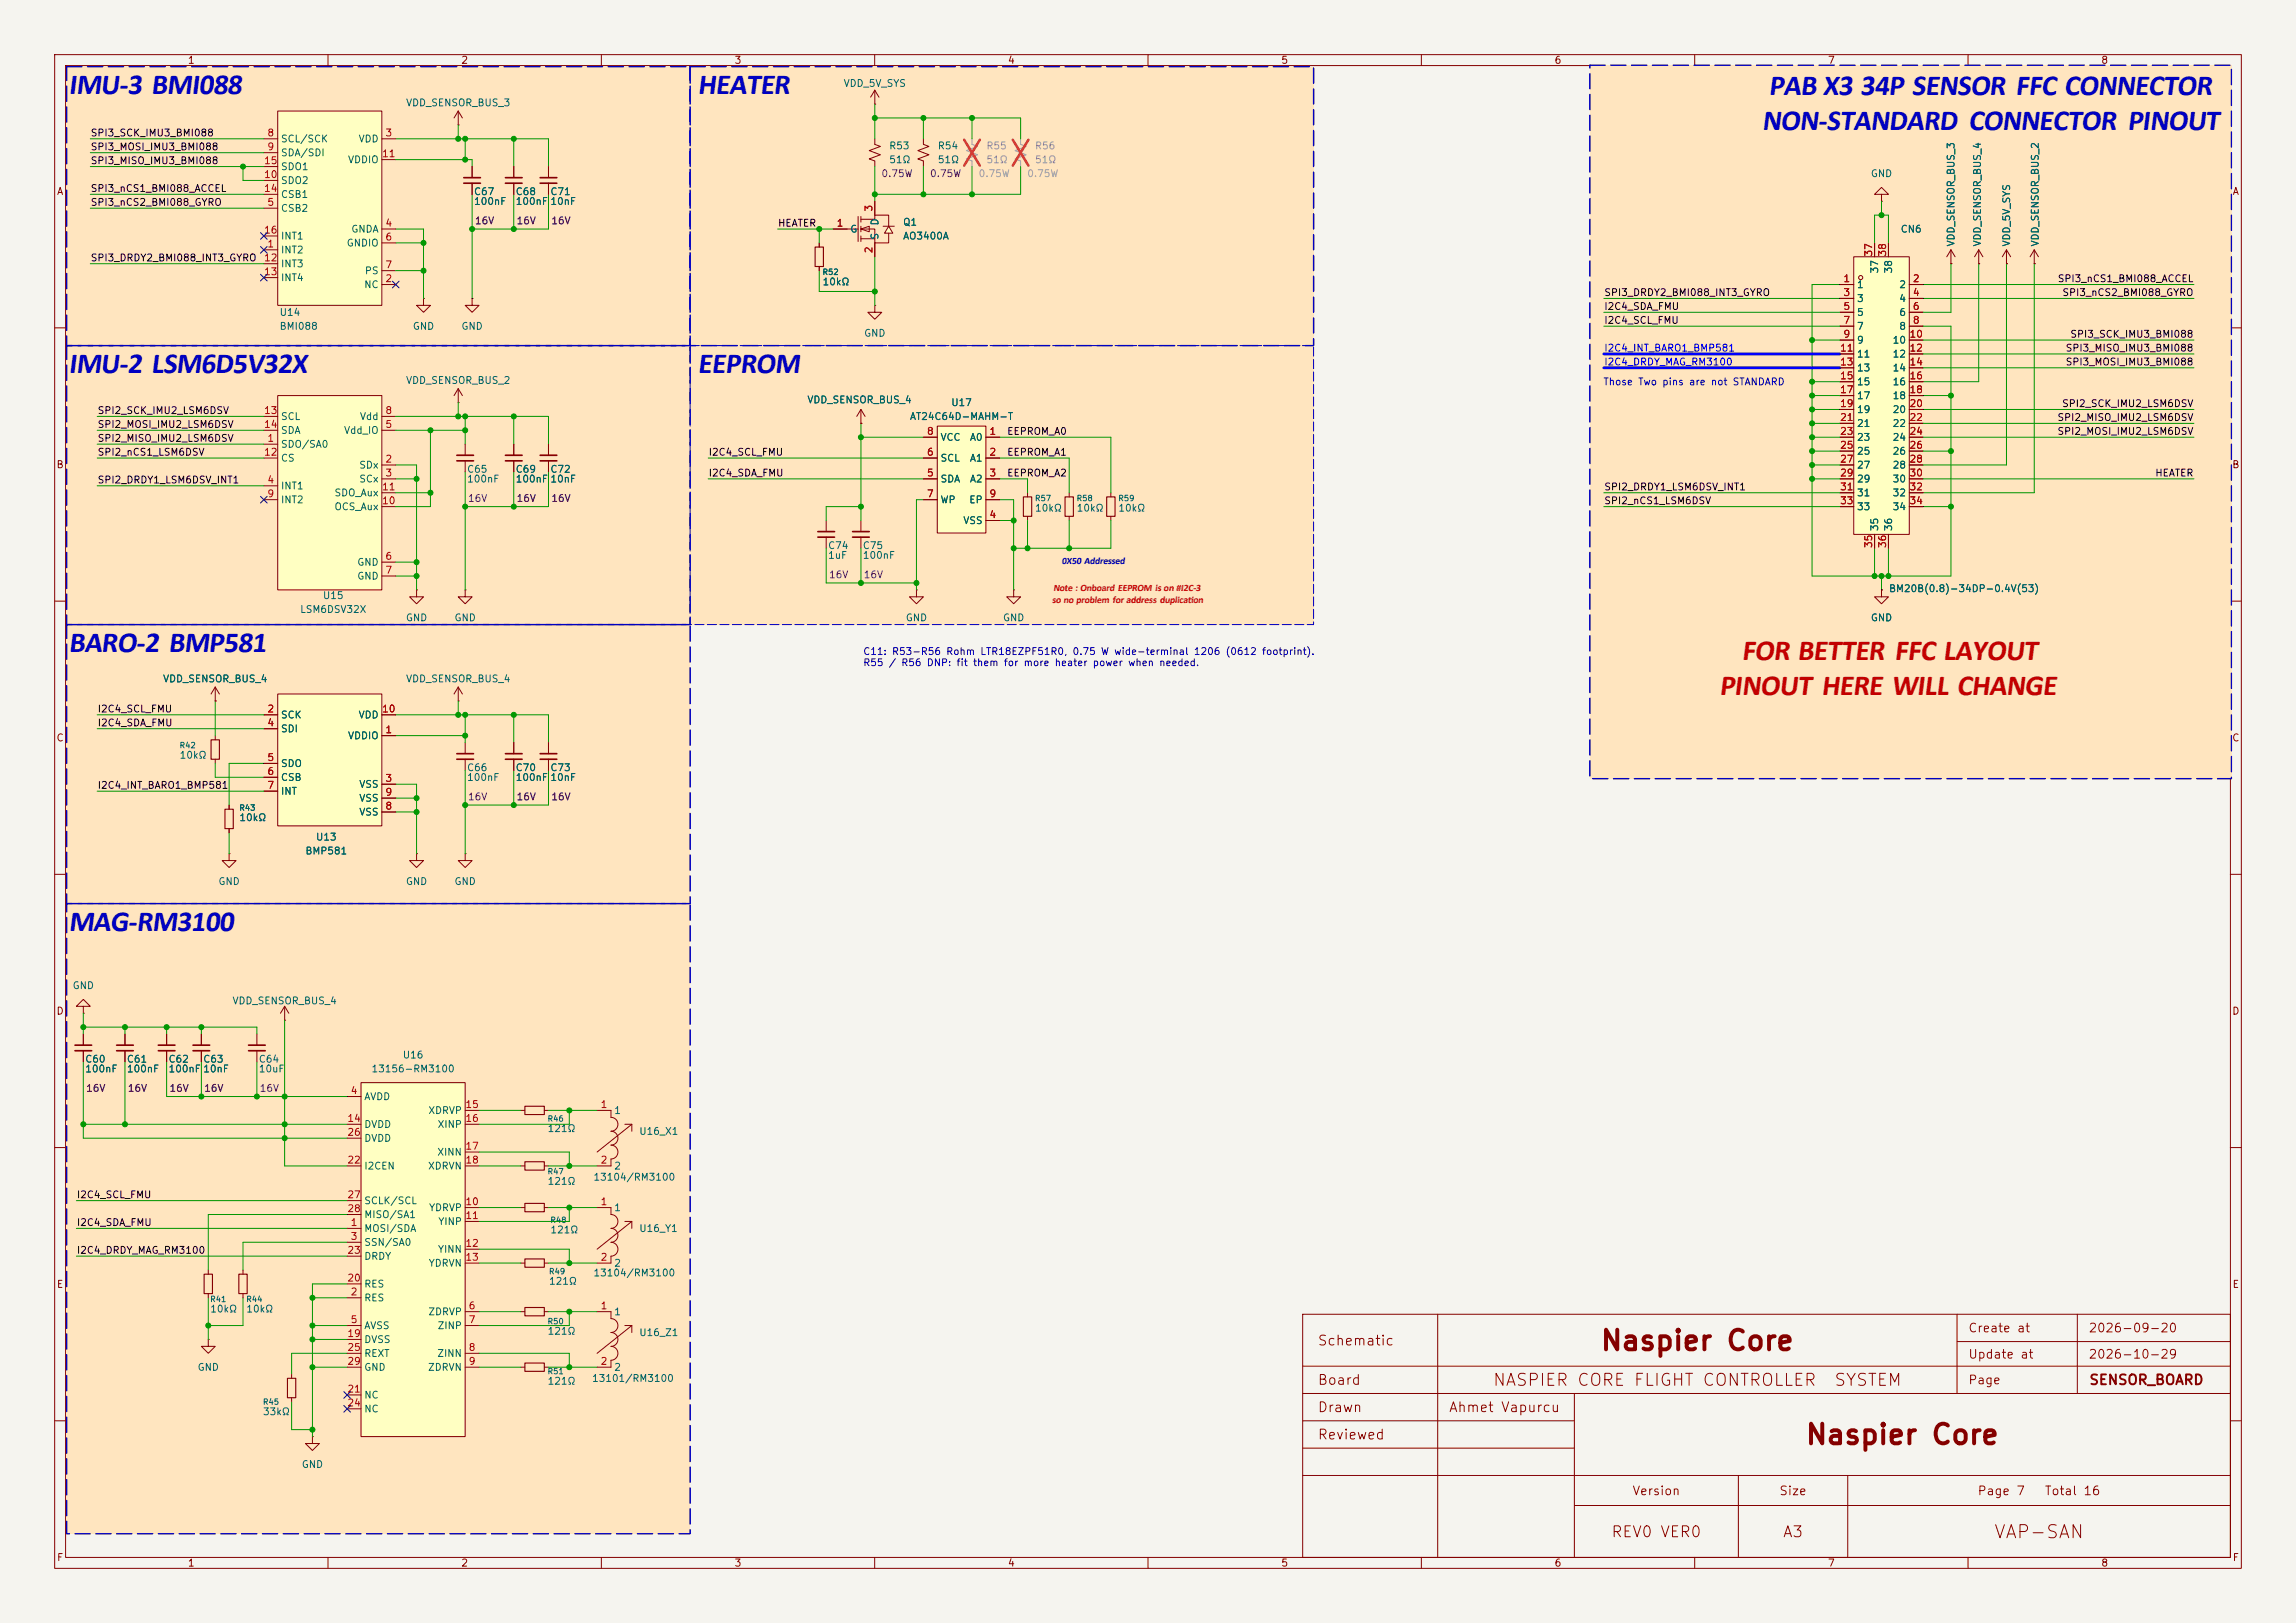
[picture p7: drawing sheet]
<svg xmlns="http://www.w3.org/2000/svg" width="420mm" height="297mm" viewBox="0 0 420 297" stroke-linecap="round" stroke-linejoin="round" font-family="sans-serif">
<defs><g id="words">
<g font-size="5.3" fill="#0000c2">
<text x="12.6" y="17.3">IMU-3 BMI088</text>
<text x="127.7" y="17.3">HEATER</text>
<text x="323.5" y="17.4">PAB X3 34P SENSOR FFC CONNECTOR</text>
<text x="322.3" y="23.8">NON-STANDARD CONNECTOR PINOUT</text>
<text x="12.6" y="68.3">IMU-2 LSM6D5V32X</text>
<text x="127.7" y="68.3">EEPROM</text>
<text x="12.6" y="119.4">BARO-2 BMP581</text>
<text x="12.6" y="170.4">MAG-RM3100</text>
</g>
<g font-size="5.3" fill="#c20000">
<text x="318.6" y="120.8">FOR BETTER FFC LAYOUT</text>
<text x="314.5" y="127.2">PINOUT HERE WILL CHANGE</text>
</g>
<g font-size="3.6" fill="#840000">
<text x="292.6" y="248">Naspier Core</text>
<text x="330.1" y="265.2">Naspier Core</text>
</g>
<text font-size="2.4" fill="#840000" x="364.6" y="282.1">VAP-SAN</text>
<g font-size="2.2" fill="#840000">
<text x="272.9" y="254.2">NASPIER CORE FLIGHT CONTROLLER</text>
<text x="335.4" y="254.2">SYSTEM</text>
</g>
<g font-size="2" fill="#840000">
<text x="294.6" y="281.8">REV0 VER0</text>
<text x="326" y="281.8">A3</text>
</g>
<text font-size="1.8" fill="#0000c2" x="194.2" y="103.1">0X50 Addressed</text>
<g font-size="1.8" fill="#f00">
<text x="192.5" y="110.3">so no problem for address duplicat</text>
<text x="192.7" y="108.2">Note : Onboard EEPROM is on #I2C-3</text>
<text x="217.3" y="110.3">ion</text>
</g>
<g font-size="1.8" fill="#840000">
<text x="240.9" y="246.7">Schematic</text>
<text x="240.9" y="253.9">Board</text>
<text x="382" y="253.9">SENSOR_BOARD</text>
<text x="240.9" y="258.9">Drawn</text>
<text x="240.9" y="263.9">Reviewed</text>
<text x="264.9" y="258.9">Ahmet Vapurcu</text>
</g>
<g font-size="1.6" fill="#840000">
<text x="359.9" y="244.2">Create at</text>
<text x="381.9" y="244.2">2026-09-20</text>
<text x="359.9" y="249">Update at</text>
<text x="381.9" y="249">2026-10-29</text>
<text x="359.9" y="253.7">Page</text>
<text x="298.5" y="274">Version</text>
<text x="325.4" y="274">Size</text>
<text x="361.6" y="274">Page 7</text>
<text x="373.9" y="274">Total 16</text>
</g>
<g font-size="1.3" fill="#840000">
<text x="34.3" y="12">1</text>
<text x="84.3" y="12">2</text>
<text x="134.3" y="12">3</text>
<text x="184.3" y="12">4</text>
<text x="234.3" y="12">5</text>
<text x="284.3" y="12">6</text>
<text x="334.3" y="12">7</text>
<text x="384.3" y="12">8</text>
<text x="10.3" y="36">A</text>
<text x="408.3" y="36">A</text>
<text x="10.2" y="86">B</text>
<text x="408.2" y="86">B</text>
<text x="10.2" y="136">C</text>
<text x="408.2" y="136">C</text>
<text x="10.2" y="186">D</text>
<text x="408.2" y="186">D</text>
<text x="10.3" y="236">E</text>
<text x="408.3" y="236">E</text>
<text x="10.3" y="286">F</text>
<text x="34.3" y="287">1</text>
<text x="84.3" y="287">2</text>
<text x="134.3" y="287">3</text>
<text x="184.3" y="287">4</text>
<text x="234.3" y="287">5</text>
<text x="284.3" y="287">6</text>
<text x="334.3" y="287">7</text>
<text x="384.3" y="287">8</text>
<text x="408.3" y="286">F</text>
</g>
<g font-size="1.3" fill="#006464">
<text x="154.2" y="16.2">VDD_5V_SYS</text>
<text x="74.2" y="19.8">VDD_SENSOR_BUS_3</text>
<text x="51.3" y="26.4">SCL/SCK</text>
<text x="51.3" y="28.9">SDA/SDI</text>
<text x="65.5" y="26.4">VDD</text>
<text x="162.5" y="27.6">R53</text>
<text x="171.4" y="27.6">R54</text>
<text x="51.3" y="34">SDO2</text>
<text x="51.3" y="31.4">SDO1</text>
<text x="63.6" y="30.2">VDDIO</text>
<text x="162.5" y="30.2">51Ω</text>
<text x="171.4" y="30.2">51Ω</text>
<text x="342.1" y="32.7">GND</text>
<text x="51.3" y="39.1">CSB2</text>
<text x="51.3" y="36.5">CSB1</text>
<text x="86.6" y="36">C67</text>
<text x="86.6" y="37.8">100nF</text>
<text x="94.2" y="36">C68</text>
<text x="94.2" y="37.8">100nF</text>
<text x="100.6" y="36">C71</text>
<text x="100.6" y="37.8">10nF</text>
<text x="161" y="41.4" transform="rotate(-90 161 41.4)">D</text>
<text x="165.1" y="41.6">Q1</text>
<text x="51.3" y="46.7">INT2</text>
<text x="51.3" y="44.1">INT1</text>
<text x="63.3" y="45.4">GNDIO</text>
<text x="64.2" y="42.9">GNDA</text>
<text x="155.4" y="42.9">G</text>
<text x="161" y="44" transform="rotate(-90 161 44)">S</text>
<text x="165.1" y="44.1">AO3400A</text>
<text x="347.6" y="42.9">CN6</text>
<text x="357.8" y="45.2" transform="rotate(-90 357.8 45.2)">VDD_SENSOR_BUS_3</text>
<text x="362.7" y="45.2" transform="rotate(-90 362.7 45.2)">VDD_SENSOR_BUS_4</text>
<text x="368" y="45.2" transform="rotate(-90 368 45.2)">VDD_5V_SYS</text>
<text x="373.2" y="45.2" transform="rotate(-90 373.2 45.2)">VDD_SENSOR_BUS_2</text>
<text x="51.3" y="49.2">INT3</text>
<text x="51.3" y="51.8">INT4</text>
<text x="66.5" y="53">NC</text>
<text x="66.6" y="50.5">PS</text>
<text x="150.4" y="52.5">10kΩ</text>
<text x="339.6" y="53">1</text>
<text x="343.9" y="50.1" transform="rotate(-90 343.9 50.1)">37</text>
<text x="346.4" y="50.1" transform="rotate(-90 346.4 50.1)">38</text>
<text x="347.3" y="53">2</text>
<text x="51" y="58.1">U14</text>
<text x="339.6" y="55.6">3</text>
<text x="339.6" y="58.1">5</text>
<text x="347.3" y="55.6">4</text>
<text x="347.3" y="58.1">6</text>
<text x="51" y="60.7">BMI088</text>
<text x="75.4" y="60.7">GND</text>
<text x="84.3" y="60.7">GND</text>
<text x="158" y="61.9">GND</text>
<text x="339.6" y="60.7">7</text>
<text x="339.6" y="63.2">9</text>
<text x="339.6" y="65.7">11</text>
<text x="346.1" y="63.2">10</text>
<text x="346.1" y="65.7">12</text>
<text x="347.3" y="60.7">8</text>
<text x="74.2" y="70.6">VDD_SENSOR_BUS_2</text>
<text x="339.6" y="68.3">13</text>
<text x="339.6" y="70.8">15</text>
<text x="346.1" y="68.3">14</text>
<text x="346.1" y="70.8">16</text>
<text x="51.3" y="77.2">SCL</text>
<text x="65.7" y="77.2">Vdd</text>
<text x="147.6" y="74.1">VDD_SENSOR_BUS_4</text>
<text x="166.3" y="77.2">AT24C64D-MAHM-T</text>
<text x="173.9" y="74.6">U17</text>
<text x="339.6" y="73.4">17</text>
<text x="339.6" y="75.9">19</text>
<text x="346.1" y="73.4">18</text>
<text x="346.1" y="75.9">20</text>
<text x="51.3" y="82.2">SDO/SA0</text>
<text x="51.3" y="79.7">SDA</text>
<text x="62.8" y="79.7">Vdd_IO</text>
<text x="171.9" y="81">VCC</text>
<text x="177.3" y="81">A0</text>
<text x="339.6" y="78.4">21</text>
<text x="339.6" y="81">23</text>
<text x="339.6" y="83.5">25</text>
<text x="346.1" y="78.4">22</text>
<text x="346.1" y="81">24</text>
<text x="346.1" y="83.5">26</text>
<text x="51.3" y="89.9">INT1</text>
<text x="51.3" y="84.8">CS</text>
<text x="65.6" y="86.1">SDx</text>
<text x="65.6" y="88.6">SCx</text>
<text x="85.3" y="86.8">C65</text>
<text x="85.3" y="88.6">100nF</text>
<text x="94.2" y="86.8">C69</text>
<text x="94.2" y="88.6">100nF</text>
<text x="100.6" y="86.8">C72</text>
<text x="100.6" y="88.6">10nF</text>
<text x="171.9" y="88.6">SDA</text>
<text x="171.9" y="84.8">SCL</text>
<text x="177.3" y="84.8">A1</text>
<text x="177.3" y="88.6">A2</text>
<text x="339.6" y="86.1">27</text>
<text x="339.6" y="88.6">29</text>
<text x="346.1" y="86.1">28</text>
<text x="346.1" y="88.6">30</text>
<text x="51.3" y="92.4">INT2</text>
<text x="61.1" y="93.7">OCS_Aux</text>
<text x="61.1" y="91.1">SDO_Aux</text>
<text x="171.9" y="92.4">WP</text>
<text x="177.2" y="92.4">EP</text>
<text x="189.2" y="93.9">10kΩ</text>
<text x="196.8" y="93.9">10kΩ</text>
<text x="204.5" y="93.9">10kΩ</text>
<text x="339.6" y="91.1">31</text>
<text x="339.6" y="93.7">33</text>
<text x="346.1" y="91.1">32</text>
<text x="346.1" y="93.7">34</text>
<text x="151.4" y="100.8">C74</text>
<text x="157.7" y="100.8">C75</text>
<text x="176.1" y="96.2">VSS</text>
<text x="343.9" y="97.3" transform="rotate(-90 343.9 97.3)">35</text>
<text x="346.4" y="97.3" transform="rotate(-90 346.4 97.3)">36</text>
<text x="65.2" y="103.8">GND</text>
<text x="65.2" y="106.4">GND</text>
<text x="151.4" y="102.6">1uF</text>
<text x="157.7" y="102.6">100nF</text>
<text x="54.8" y="112.5">LSM6DSV32X</text>
<text x="59" y="109.9">U15</text>
<text x="74.1" y="114">GND</text>
<text x="83" y="114">GND</text>
<text x="165.6" y="114">GND</text>
<text x="183.4" y="114">GND</text>
<text x="342.1" y="114">GND</text>
<text x="345.4" y="108.7">BM20B(0.8)-34DP-0.4V(53)</text>
<text x="29.7" y="125.2">VDD_SENSOR_BUS_4</text>
<text x="74.2" y="125.2">VDD_SENSOR_BUS_4</text>
<text x="51.3" y="131.8">SCK</text>
<text x="65.5" y="131.8">VDD</text>
<text x="51.3" y="134.3">SDI</text>
<text x="63.6" y="135.6">VDDIO</text>
<text x="32.8" y="139.1">10kΩ</text>
<text x="51.3" y="140.7">SDO</text>
<text x="51.3" y="143.2">CSB</text>
<text x="85.3" y="141.4">C66</text>
<text x="85.3" y="143.2">100nF</text>
<text x="94.2" y="141.4">C70</text>
<text x="94.2" y="143.2">100nF</text>
<text x="100.6" y="141.4">C73</text>
<text x="100.6" y="143.2">10nF</text>
<text x="51.3" y="145.7">INT</text>
<text x="65.6" y="144.5">VSS</text>
<text x="65.6" y="149.6">VSS</text>
<text x="65.6" y="147">VSS</text>
<text x="43.7" y="150.6">10kΩ</text>
<text x="57.7" y="154.1">U13</text>
<text x="55.8" y="156.7">BMP581</text>
<text x="39.8" y="162.3">GND</text>
<text x="74.1" y="162.3">GND</text>
<text x="83" y="162.3">GND</text>
<text x="13.2" y="181.3">GND</text>
<text x="42.4" y="184.1">VDD_SENSOR_BUS_4</text>
<text x="15.5" y="194.8">C60</text>
<text x="15.5" y="196.6">100nF</text>
<text x="23.1" y="194.8">C61</text>
<text x="23.1" y="196.6">100nF</text>
<text x="30.7" y="194.8">C62</text>
<text x="30.7" y="196.6">100nF</text>
<text x="37.1" y="194.8">C63</text>
<text x="37.1" y="196.6">10nF</text>
<text x="47.2" y="194.8">C64</text>
<text x="47.2" y="196.6">10uF</text>
<text x="67.8" y="196.5">13156-RM3100</text>
<text x="73.6" y="194">U16</text>
<text x="66.5" y="201.6">AVDD</text>
<text x="66.5" y="206.7">DVDD</text>
<text x="66.5" y="209.2">DVDD</text>
<text x="78.2" y="204.2">XDRVP</text>
<text x="79.9" y="206.7">XINP</text>
<text x="100.1" y="207.5">121Ω</text>
<text x="112.2" y="204.2">1</text>
<text x="116.8" y="208">U16_X1</text>
<text x="66.5" y="214.3">I2CEN</text>
<text x="78.2" y="214.3">XDRVN</text>
<text x="79.9" y="211.8">XINN</text>
<text x="112.2" y="214.3">2</text>
<text x="66.5" y="220.7">SCLK/SCL</text>
<text x="78.4" y="221.9">YDRVP</text>
<text x="100.1" y="217.1">121Ω</text>
<text x="108.4" y="216.4">13104/RM3100</text>
<text x="112.2" y="221.9">1</text>
<text x="66.5" y="225.8">MOSI/SDA</text>
<text x="66.5" y="223.2">MISO/SA1</text>
<text x="80.1" y="224.5">YINP</text>
<text x="100.6" y="226">121Ω</text>
<text x="116.8" y="225.8">U16_Y1</text>
<text x="66.5" y="228.3">SSN/SA0</text>
<text x="66.5" y="230.8">DRDY</text>
<text x="78.3" y="232.1">YDRVN</text>
<text x="80" y="229.6">YINN</text>
<text x="108.4" y="233.9">13104/RM3100</text>
<text x="112.2" y="232.1">2</text>
<text x="66.5" y="238.5">RES</text>
<text x="66.5" y="235.9">RES</text>
<text x="100.3" y="235.4">121Ω</text>
<text x="38.3" y="240.5">10kΩ</text>
<text x="44.9" y="240.5">10kΩ</text>
<text x="66.5" y="243.5">AVSS</text>
<text x="78.2" y="241">ZDRVP</text>
<text x="79.9" y="243.5">ZINP</text>
<text x="100.1" y="244.5">121Ω</text>
<text x="112.2" y="241">1</text>
<text x="116.8" y="244.8">U16_Z1</text>
<text x="36" y="251.2">GND</text>
<text x="66.5" y="246.1">DVSS</text>
<text x="66.5" y="248.6">REXT</text>
<text x="66.5" y="251.2">GND</text>
<text x="78.2" y="251.2">ZDRVN</text>
<text x="79.9" y="248.6">ZINN</text>
<text x="112.2" y="251.2">2</text>
<text x="66.5" y="256.2">NC</text>
<text x="100.1" y="253.7">121Ω</text>
<text x="108.2" y="253.2">13101/RM3100</text>
<text x="48" y="259.3">33kΩ</text>
<text x="66.5" y="258.8">NC</text>
<text x="55.1" y="268.9">GND</text>
</g>
<g font-size="1.3" fill="#0f0f0f">
<text x="16.5" y="25.3">SPI3_SCK_IMU3_BMI088</text>
<text x="16.5" y="27.8">SPI3_MOSI_IMU3_BMI088</text>
<text x="16.5" y="35.4">SPI3_nCS1_BMI088_ACCEL</text>
<text x="16.5" y="30.4">SPI3_MISO_IMU3_BMI088</text>
<text x="16.5" y="38">SPI3_nCS2_BMI088_GYRO</text>
<text x="142.2" y="41.8">HEATER</text>
<text x="16.5" y="48.1">SPI3_DRDY2_BMI088_INT3_GYRO</text>
<text x="376.3" y="51.9">SPI3_nCS1_BMI088_ACCEL</text>
<text x="293.3" y="59.6">I2C4_SCL_FMU</text>
<text x="293.3" y="57">I2C4_SDA_FMU</text>
<text x="293.3" y="54.5">SPI3_DRDY2_BMI088_INT3_GYRO</text>
<text x="377.1" y="54.5">SPI3_nCS2_BMI088_GYRO</text>
<text x="377.7" y="64.6">SPI3_MISO_IMU3_BMI088</text>
<text x="378.6" y="62.1">SPI3_SCK_IMU3_BMI088</text>
<text x="377.7" y="67.2">SPI3_MOSI_IMU3_BMI088</text>
<text x="17.8" y="76.1">SPI2_SCK_IMU2_LSM6DSV</text>
<text x="376.2" y="77.3">SPI2_MISO_IMU2_LSM6DSV</text>
<text x="377.1" y="74.8">SPI2_SCK_IMU2_LSM6DSV</text>
<text x="17.8" y="83.7">SPI2_nCS1_LSM6DSV</text>
<text x="17.8" y="81.2">SPI2_MISO_IMU2_LSM6DSV</text>
<text x="17.8" y="78.6">SPI2_MOSI_IMU2_LSM6DSV</text>
<text x="129.5" y="83.7">I2C4_SCL_FMU</text>
<text x="184.1" y="83.7">EEPROM_A1</text>
<text x="184.1" y="79.9">EEPROM_A0</text>
<text x="376.2" y="79.9">SPI2_MOSI_IMU2_LSM6DSV</text>
<text x="17.8" y="88.8">SPI2_DRDY1_LSM6DSV_INT1</text>
<text x="129.5" y="87.5">I2C4_SDA_FMU</text>
<text x="184.1" y="87.5">EEPROM_A2</text>
<text x="394.1" y="87.5">HEATER</text>
<text x="293.3" y="90">SPI2_DRDY1_LSM6DSV_INT1</text>
<text x="293.3" y="92.6">SPI2_nCS1_LSM6DSV</text>
<text x="17.8" y="130.7">I2C4_SCL_FMU</text>
<text x="17.8" y="133.2">I2C4_SDA_FMU</text>
<text x="17.8" y="144.7">I2C4_INT_BARO1_BMP581</text>
<text x="13.9" y="219.6">I2C4_SCL_FMU</text>
<text x="13.9" y="224.7">I2C4_SDA_FMU</text>
<text x="13.9" y="229.7">I2C4_DRDY_MAG_RM3100</text>
</g>
<g font-size="1.3" fill="#a90000">
<text x="48.8" y="25.3">8</text>
<text x="48.8" y="27.8">9</text>
<text x="69.8" y="29.1">11</text>
<text x="70.4" y="25.3">3</text>
<text x="48.2" y="32.9">10</text>
<text x="48.2" y="35.4">14</text>
<text x="48.2" y="30.3">15</text>
<text x="48.8" y="38">5</text>
<text x="70.4" y="41.8">4</text>
<text x="152.9" y="41.8">1</text>
<text x="159.9" y="38.8" transform="rotate(-90 159.9 38.8)">3</text>
<text x="48.2" y="43">16</text>
<text x="48.8" y="45.6">1</text>
<text x="70.4" y="44.3">6</text>
<text x="159.9" y="46.5" transform="rotate(-90 159.9 46.5)">2</text>
<text x="342.8" y="47.1" transform="rotate(-90 342.8 47.1)">37</text>
<text x="345.3" y="47.1" transform="rotate(-90 345.3 47.1)">38</text>
<text x="48.2" y="48.1">12</text>
<text x="48.2" y="50.7">13</text>
<text x="70.4" y="51.9">2</text>
<text x="70.4" y="49.4">7</text>
<text x="337.1" y="51.9">1</text>
<text x="349.8" y="51.9">2</text>
<text x="337.1" y="54.5">3</text>
<text x="337.1" y="57">5</text>
<text x="337.1" y="59.6">7</text>
<text x="349.8" y="54.5">4</text>
<text x="349.8" y="57">6</text>
<text x="349.8" y="59.6">8</text>
<text x="336.5" y="64.6">11</text>
<text x="337.1" y="62.1">9</text>
<text x="349.2" y="62.1">10</text>
<text x="349.2" y="64.6">12</text>
<text x="336.5" y="67.2">13</text>
<text x="336.5" y="69.7">15</text>
<text x="349.2" y="67.2">14</text>
<text x="349.2" y="69.7">16</text>
<text x="48.2" y="76.1">13</text>
<text x="70.4" y="76.1">8</text>
<text x="336.5" y="72.3">17</text>
<text x="336.5" y="74.8">19</text>
<text x="336.5" y="77.3">21</text>
<text x="349.2" y="72.3">18</text>
<text x="349.2" y="74.8">20</text>
<text x="349.2" y="77.3">22</text>
<text x="48.2" y="83.7">12</text>
<text x="48.2" y="78.6">14</text>
<text x="48.8" y="81.1">1</text>
<text x="70.4" y="78.6">5</text>
<text x="169.4" y="83.7">6</text>
<text x="169.4" y="79.9">8</text>
<text x="180.9" y="79.9">1</text>
<text x="180.9" y="83.7">2</text>
<text x="336.5" y="79.9">23</text>
<text x="336.5" y="82.4">25</text>
<text x="349.2" y="79.9">24</text>
<text x="349.2" y="82.4">26</text>
<text x="48.8" y="88.8">4</text>
<text x="70.4" y="85">2</text>
<text x="70.4" y="87.5">3</text>
<text x="169.4" y="87.5">5</text>
<text x="180.9" y="87.5">3</text>
<text x="336.5" y="85">27</text>
<text x="336.5" y="87.5">29</text>
<text x="349.2" y="85">28</text>
<text x="349.2" y="87.5">30</text>
<text x="48.8" y="91.3">9</text>
<text x="69.8" y="92.6">10</text>
<text x="69.8" y="90">11</text>
<text x="169.4" y="91.3">7</text>
<text x="180.9" y="95.1">4</text>
<text x="180.9" y="91.3">9</text>
<text x="336.5" y="90">31</text>
<text x="336.5" y="92.6">33</text>
<text x="349.2" y="90">32</text>
<text x="349.2" y="92.6">34</text>
<text x="342.8" y="100.4" transform="rotate(-90 342.8 100.4)">35</text>
<text x="345.3" y="100.4" transform="rotate(-90 345.3 100.4)">36</text>
<text x="70.4" y="102.7">6</text>
<text x="70.4" y="105.3">7</text>
<text x="48.8" y="130.7">2</text>
<text x="69.8" y="130.7">10</text>
<text x="48.8" y="133.2">4</text>
<text x="70.4" y="134.5">1</text>
<text x="48.8" y="139.6">5</text>
<text x="48.8" y="142.1">6</text>
<text x="70.4" y="143.4">3</text>
<text x="48.8" y="144.6">7</text>
<text x="70.4" y="148.5">8</text>
<text x="70.4" y="145.9">9</text>
<text x="64" y="200.5">4</text>
<text x="85" y="203.1">15</text>
<text x="109.8" y="203.1">1</text>
<text x="63.4" y="205.6">14</text>
<text x="63.4" y="208.1">26</text>
<text x="85" y="205.6">16</text>
<text x="63.4" y="213.2">22</text>
<text x="85" y="210.7">17</text>
<text x="85" y="213.2">18</text>
<text x="109.8" y="213.2">2</text>
<text x="63.4" y="219.6">27</text>
<text x="85" y="220.8">10</text>
<text x="109.8" y="220.8">1</text>
<text x="63.4" y="222.1">28</text>
<text x="64" y="224.7">1</text>
<text x="64" y="227.2">3</text>
<text x="85" y="223.4">11</text>
<text x="63.4" y="229.7">23</text>
<text x="85" y="228.5">12</text>
<text x="85" y="231">13</text>
<text x="109.8" y="231">2</text>
<text x="63.4" y="234.8">20</text>
<text x="64" y="237.4">2</text>
<text x="85.6" y="239.9">6</text>
<text x="109.8" y="239.9">1</text>
<text x="63.4" y="245">19</text>
<text x="64" y="242.4">5</text>
<text x="85.6" y="242.4">7</text>
<text x="63.4" y="247.5">25</text>
<text x="63.4" y="250.1">29</text>
<text x="85.6" y="247.5">8</text>
<text x="85.6" y="250.1">9</text>
<text x="109.8" y="250.1">2</text>
<text x="63.4" y="255.1">21</text>
<text x="63.4" y="257.7">24</text>
</g>
<g font-size="1.3" fill="#939391">
<text x="180.3" y="27.6">R55</text>
<text x="189.2" y="27.6">R56</text>
<text x="180.3" y="30.2">51Ω</text>
<text x="189.2" y="30.2">51Ω</text>
</g>
<g font-size="1.3" fill="#840084">
<text x="161.1" y="32.7">0.75W</text>
<text x="170" y="32.7">0.75W</text>
<text x="86.8" y="41.3">16V</text>
<text x="94.4" y="41.3">16V</text>
<text x="100.7" y="41.3">16V</text>
<text x="85.5" y="92.1">16V</text>
<text x="94.4" y="92.1">16V</text>
<text x="100.7" y="92.1">16V</text>
<text x="151.5" y="106.1">16V</text>
<text x="157.9" y="106.1">16V</text>
<text x="85.5" y="146.8">16V</text>
<text x="94.4" y="146.8">16V</text>
<text x="100.7" y="146.8">16V</text>
<text x="15.6" y="200.1">16V</text>
<text x="23.3" y="200.1">16V</text>
<text x="30.9" y="200.1">16V</text>
<text x="37.2" y="200.1">16V</text>
<text x="47.4" y="200.1">16V</text>
</g>
<g font-size="1.3" fill="#9c9b98">
<text x="178.9" y="32.7">0.75W</text>
<text x="187.8" y="32.7">0.75W</text>
</g>
<g font-size="1.3" fill="#00f">
<text x="293.3" y="64.6">I2C4_INT_BARO1_BMP581</text>
<text x="293.3" y="67.2">I2C4_DRDY_MAG_RM3100</text>
</g>
<g font-size="1.3" fill="#0000c2">
<text x="293.2" y="70.8">Those Two pins are not STANDARD</text>
<text x="157.8" y="120.2">C11: R53-R56 Rohm LTR18EZPF51R0, 0.75 W wide-terminal 1206 (0612 footprint).</text>
<text x="157.8" y="122.2">R55 / R56 DNP: fit them for more heater power when needed.</text>
</g>
<g font-size="1" fill="#006464">
<text x="150.4" y="50.6">R52</text>
<text x="189.2" y="92">R57</text>
<text x="196.8" y="92">R58</text>
<text x="204.5" y="92">R59</text>
<text x="32.8" y="137.2">R42</text>
<text x="43.7" y="148.6">R43</text>
<text x="100.1" y="205.5">R46</text>
<text x="100.1" y="215.1">R47</text>
<text x="100.6" y="224">R48</text>
<text x="100.3" y="233.4">R49</text>
<text x="38.3" y="238.5">R41</text>
<text x="44.9" y="238.5">R44</text>
<text x="100.1" y="242.6">R50</text>
<text x="100.1" y="251.7">R51</text>
<text x="48" y="257.3">R45</text>
</g>
</g></defs>
<path d="M0 0h420v297h-420z" fill="#f5f4ef" stroke="#f5f4ef" stroke-width=".18"/>
<g fill="none" stroke="#840000" stroke-width=".18">
<path d="M10 10h400v277h-400zM12 12h396v273h-396zM60 10v2M110 10v2M160 10v2M210 10v2M260 10v2M310 10v2M360 10v2M10 60h2M408 60h2M10 110h2"/>
<path d="M408 110h2M10 160h2M408 160h2M10 210h2M408 210h2M238.3 240.5h169.7v44.5h-169.7zM238.3 250h169.7M238.3 255h169.7M263 240.5v44.5M288 255v30M358 245.5h50M358 240.5v14.5"/>
<path d="M380 240.5v14.5M10 260h2M238.3 260h49.7M238.3 265h49.7M238.3 270h169.7M288 275.5h120M318 270v15M338 270v15M408 260h2M60 285v2M110 285v2M160 285v2"/>
<path d="M210 285v2M260 285v2M310 285v2M360 285v2"/>
</g>
<g fill="#ffe5bf">
<path d="M12.2 165.4h114v115.3h-114z"/>
<path d="M126.2 12.2h114.1v51h-114.1z"/>
<path d="M12.2 114.3h114v51.1h-114z"/>
<path d="M290.8 11.9h117.4v130.6h-117.4z"/>
<path d="M12.2 12.2h114v51h-114z"/>
<path d="M126.2 63.2h114.1v51.1h-114.1z"/>
<path d="M12.2 63.2h114v51.1h-114z"/>
</g>
<g fill="none" stroke="#840000" stroke-width=".18">
<path d="M168.9 25.4v1l1 .4-2 .8 2 .7-2 .8 1 .4v1M356.9 48.3h.1M356.9 45.7l-.8 1.3M356.9 45.7l.7 1.3M356.9 45.7v2.6M367 48.3h.1M367 45.7l-.7 1.3M367 45.7l.8 1.3M367 45.7v2.6M83.8 128.3h.1M83.8 125.7l-.7 1.3M83.8 125.7l.8 1.3"/>
<path d="M83.8 125.7v2.6M85.1 135.9v2M85.1 138.9v2.1M76.2 156.2v1.3h1.3l-1.3 1.3-1.3-1.3h1.3M76.2 156.2h.1M85.1 156.2v1.3h1.3l-1.3 1.3-1.3-1.3h1.3M85.1 156.2h.1M38.1 232.4v.8M38.1 236.7v.8M109.2 221h2.6v1.2a1.27 1.27 0 0 1 1.2 1.3 1.27 1.27 0 0 1-1.2 1.3 1.27 1.27 0 0 1 1.2 1.3 1.27 1.27 0 0 1-1.2 1.2 1.27 1.27 0 0 1 1.2 1.3 1.27 1.27 0 0 1-1.2 1.3v1.2h-2.6M114.3 223.5h1.3M115.6 223.5l-6.4 5.1"/>
<path d="M115.6 223.5v1.3M53.3 251.5v.7M53.3 255.8v.7"/>
</g>
<path d="M37.3 233.2h1.6v3.5h-1.6zM52.6 252.2h1.5v3.6h-1.5z" fill="none" stroke="#840000" stroke-width=".2"/>
<path d="M83.6 138.9h3M83.6 137.9h3" fill="none" stroke="#840000" stroke-width=".3"/>
<path d="M339.1 47h10.1v50.8h-10.1z" fill="#ffffc2"/>
<g fill="none" stroke="#840000" stroke-width=".18">
<path d="M336.5 52.1h2.6M336.5 54.6h2.6M336.5 57.2h2.6M336.5 59.7h2.6M339.1 47h10.1v50.8h-10.1zM342.9 44.5v2.5M345.4 44.5v2.5M349.2 52.1h2.6M349.2 54.6h2.6M349.2 57.2h2.6M349.2 59.7h2.6M336.5 62.2h2.6"/>
<path d="M336.5 64.8h2.6M336.5 67.3h2.6M336.5 69.9h2.6M336.5 72.4h2.6M336.5 74.9h2.6M336.5 77.5h2.6M349.2 62.2h2.6M349.2 64.8h2.6M349.2 67.3h2.6M349.2 69.9h2.6M349.2 72.4h2.6M349.2 74.9h2.6"/>
<path d="M349.2 77.5h2.6M336.5 80h2.6M336.5 82.6h2.6M336.5 85.1h2.6M336.5 87.6h2.6M336.5 90.2h2.6M336.5 92.7h2.6M342.9 97.8v2.5M345.4 97.8v2.5M349.2 80h2.6M349.2 82.6h2.6M349.2 85.1h2.6"/>
<path d="M349.2 87.6h2.6M349.2 90.2h2.6M349.2 92.7h2.6M30.5 189.2v2.1M30.5 192.3v2"/>
<circle cx="340.4" cy="50.8" r=".38"/>
</g>
<path d="M29 192.3h3M29 191.3h3" fill="none" stroke="#840000" stroke-width=".3"/>
<path d="M50.8 20.3h19v35.6h-19z" fill="#ffffc2"/>
<g fill="none" stroke="#840000" stroke-width=".18">
<path d="M160 19.1h.1M160 16.5l-.7 1.3M160 16.5l.8 1.3M160 16.5v2.6M48.3 25.4h2.5M48.3 38.1h2.5M48.3 27.9h2.5M48.3 33h2.5M48.3 35.6h2.5M48.3 30.5h2.5M50.8 20.3h19v35.6h-19zM69.8 25.4h2.6"/>
<path d="M69.8 29.2h2.6M83.8 22.9h.1M83.8 20.3l-.7 1.3M83.8 20.3l.8 1.3M83.8 20.3v2.6M100.3 30.5v2M100.3 33.5v2.1M160 25.4v1l1 .4-2 .8 2 .7-2 .8 1 .4v1M48.3 45.7h2.5M48.3 48.3h2.5M48.3 50.8h2.5M48.3 43.2h2.5"/>
<path d="M69.8 52.1h2.6M69.8 41.9h2.6M69.8 44.5h2.6M69.8 49.5h2.6M149.9 44.5v.7M149.9 48.8v.7M157.5 77.5h.1M157.5 74.9l-.8 1.3M157.5 74.9l.7 1.3M157.5 74.9v2.6M188 90.2v.7M188 94.5v.8"/>
<path d="M195.6 90.2v.7M195.6 94.5v.8M203.2 90.2v.7M203.2 94.5v.8M167.6 108v1.2h-1.2l1.2 1.3 1.3-1.3h-1.3M167.6 108h.1M185.4 108v1.2h-1.3l1.3 1.3 1.3-1.3h-1.3M185.4 108h.1M36.8 189.2v2.1M36.8 192.3v2M47 189.2v2.1M47 192.3v2"/>
<path d="M52.1 186.7h.1M52.1 184.2l-.8 1.2M52.1 184.2l.7 1.2M52.1 184.2v2.5M38.1 245.1v1.3h1.3l-1.3 1.2-1.3-1.2h1.3M38.1 245.1h.1"/>
</g>
<path d="M98.8 33.5h3.1M98.8 32.5h3.1M35.3 192.3h3.1M35.3 191.3h3.1M45.5 192.3h3M45.5 191.3h3" fill="none" stroke="#840000" stroke-width=".3"/>
<path d="M149.1 45.2h1.5v3.6h-1.5zM187.2 90.9h1.5v3.6h-1.5zM194.8 90.9h1.5v3.6h-1.5zM202.4 90.9h1.6v3.6h-1.6z" fill="none" stroke="#840000" stroke-width=".2"/>
<path d="M171.4 78h8.9v19.5h-8.9z" fill="#ffffc2"/>
<g fill="none" stroke="#840000" stroke-width=".18">
<path d="M86.4 30.5v2M86.4 33.5v2.1M94 30.5v2M94 33.5v2.1M344.2 35.6h1.2l-1.2-1.3-1.3 1.3h1.3v1.2M344.2 36.8h.1M77.5 54.6v1.3h1.2l-1.2 1.3-1.3-1.3h1.3M77.5 54.6h.1M86.4 54.6v1.3h1.2l-1.2 1.3-1.3-1.3h1.3M86.4 54.6h.1M361.9 48.3h.1M361.9 45.7l-.7 1.3"/>
<path d="M361.9 45.7l.8 1.3M361.9 45.7v2.6M372.1 48.3h.1M372.1 45.7l-.8 1.3M372.1 45.7l.8 1.3M372.1 45.7v2.6M83.8 73.7h.1M83.8 71.1l-.7 1.3M83.8 71.1l.8 1.3M83.8 71.1v2.6M171.4 78h8.9v19.5h-8.9zM85.1 81.3v2"/>
<path d="M85.1 84.3v2.1M151.1 95.3v2M151.1 98.3v2M157.5 95.3v2M157.5 98.3v2M168.9 80h2.5M168.9 83.8h2.5M168.9 87.6h2.5M168.9 91.4h2.5M180.3 80h2.6M180.3 83.8h2.6M180.3 87.6h2.6"/>
<path d="M180.3 95.3h2.6M180.3 91.4h2.6M15.2 184.2h-1.2l1.2-1.3 1.3 1.3h-1.3v1.2M15.2 185.4h.1M95.2 203.2h.8M99.6 203.2h.7M109.2 203.2h2.6v1.3a1.27 1.27 0 0 1 1.2 1.2 1.27 1.27 0 0 1-1.2 1.3 1.27 1.27 0 0 1 1.2 1.3 1.27 1.27 0 0 1-1.2 1.3 1.27 1.27 0 0 1 1.2 1.2 1.27 1.27 0 0 1-1.2 1.3v1.3h-2.6M114.3 205.7h1.3M115.6 205.7l-6.4 5.1M115.6 205.7v1.3M57.1 262.9v1.3h1.3l-1.3 1.2-1.2-1.2h1.2M57.1 262.9h.1"/>
</g>
<path d="M84.8 33.5h3.1M84.8 32.5h3.1M92.5 33.5h3M92.5 32.5h3M83.6 84.3h3M83.6 83.3h3M149.6 98.3h3.1M149.6 97.3h3.1M156 98.3h3M156 97.3h3" fill="none" stroke="#840000" stroke-width=".3"/>
<path d="M96 202.4h3.6v1.6h-3.6z" fill="none" stroke="#840000" stroke-width=".2"/>
<path d="M177.8 25.4v1l1 .4-2 .8 2 .7-2 .8 1 .4v1M186.7 25.4v1l1 .4-2 .8 2 .7-2 .8 1 .4v1" fill="none" stroke="#9c9b98" stroke-width=".18"/>
<path d="M176.4 25.6l2.8 4.7M179.2 25.6l-2.8 4.7M185.3 25.6l2.8 4.7M188.1 25.6l-2.8 4.7" fill="none" stroke="#e12e31" stroke-width=".46"/>
<g fill="#ffffc2">
<path d="M157.5 41.9l1.5-.5v1z"/>
<path d="M162.6 41.4l.7 1.3h-1.5z"/>
</g>
<g fill="none" stroke="#840000" stroke-width=".18">
<path d="M157 39.6v4.6M157.5 39.6v1M160 36.8v2.6M152.4 41.9h4.6M157.5 40.1h2.5v-.7h2.6v2M157.5 41.9l1.5-.5v1zM157.5 41.9h2.5v2.6h2.6v-1.8M157.5 41.4v1M157.5 43.2v1M157.5 43.7h2.5M160 55.9v1.3h1.3l-1.3 1.2-1.3-1.2h1.3M160 55.9h.1"/>
<path d="M160 44.5v2.5M161.5 41.4h2.1M162.6 41.4l.7 1.3h-1.5z"/>
</g>
<path d="M66 198.1h19.1v64.8h-19.1z" fill="#ffffc2"/>
<g fill="none" stroke="#840000" stroke-width=".18">
<path d="M94 81.3v2M94 84.3v2.1M100.3 81.3v2M100.3 84.3v2.1M76.2 108v1.2h1.3l-1.3 1.3-1.3-1.3h1.3M76.2 108h.1M85.1 108v1.2h1.3l-1.3 1.3-1.3-1.3h1.3M85.1 108h.1M66 198.1h19.1v64.8h-19.1zM63.5 200.7h2.5M63.5 205.7h2.5M63.5 213.4h2.5"/>
<path d="M63.5 208.3h2.5M63.5 219.7h2.5M85.1 205.7h2.5M85.1 203.2h2.5M85.1 210.8h2.5M85.1 213.4h2.5M63.5 224.8h2.5M63.5 237.5h2.5M63.5 227.3h2.5M63.5 234.9h2.5M63.5 229.9h2.5M63.5 222.2h2.5"/>
<path d="M85.1 221h2.5M85.1 223.5h2.5M85.1 228.6h2.5M85.1 231.1h2.5M63.5 242.6h2.5M63.5 247.6h2.5M63.5 250.2h2.5M63.5 245.1h2.5M63.5 255.3h2.5M63.5 257.8h2.5M85.1 242.6h2.5M85.1 240h2.5"/>
<path d="M85.1 247.6h2.5M85.1 250.2h2.5"/>
</g>
<path d="M92.5 84.3h3M92.5 83.3h3M98.8 84.3h3.1M98.8 83.3h3.1" fill="none" stroke="#840000" stroke-width=".3"/>
<path d="M50.8 72.4h19v35.6h-19z" fill="#ffffc2"/>
<g fill="none" stroke="#840000" stroke-width=".18">
<path d="M48.3 78.7h2.5M48.3 76.2h2.5M50.8 72.4h19v35.6h-19zM69.8 78.7h2.6M69.8 76.2h2.6M48.3 81.3h2.5M48.3 88.9h2.5M48.3 91.4h2.5M48.3 83.8h2.5M69.8 92.7h2.6M69.8 90.2h2.6M69.8 85.1h2.6"/>
<path d="M69.8 87.6h2.6M69.8 102.9h2.6M69.8 105.4h2.6M344.2 108v1.2h-1.3l1.3 1.3 1.2-1.3h-1.2M344.2 108h.1M39.4 128.3h.1M39.4 125.7l-.8 1.3M39.4 125.7l.7 1.3M39.4 125.7v2.6M39.4 134.6v.8M39.4 138.9v.8M94 135.9v2"/>
<path d="M94 138.9v2.1M41.9 156.2v1.3h1.3l-1.3 1.3-1.3-1.3h1.3M41.9 156.2h.1M41.9 147.3v.8M41.9 151.6v.8M15.2 189.2v2.1M15.2 192.3v2M22.9 189.2v2.1M22.9 192.3v2M95.2 213.4h.8M99.6 213.4h.7M44.4 232.4v.8"/>
<path d="M44.4 236.7v.8M95.2 221h.8M95.2 231.1h.8M99.6 221h.7M99.6 231.1h.7M95.2 250.2h.8M95.2 240h.8M99.6 250.2h.7M99.6 240h.7M109.2 240h2.6v1.3a1.27 1.27 0 0 1 1.2 1.3 1.27 1.27 0 0 1-1.2 1.2 1.27 1.27 0 0 1 1.2 1.3 1.27 1.27 0 0 1-1.2 1.3 1.27 1.27 0 0 1 1.2 1.2 1.27 1.27 0 0 1-1.2 1.3v1.3h-2.6M114.3 242.6h1.3M115.6 242.6l-6.4 5"/>
<path d="M115.6 242.6v1.2"/>
</g>
<path d="M92.5 138.9h3M92.5 137.9h3M13.7 192.3h3.1M13.7 191.3h3.1M21.3 192.3h3.1M21.3 191.3h3.1" fill="none" stroke="#840000" stroke-width=".3"/>
<path d="M38.6 135.4h1.5v3.5h-1.5zM41.1 148.1h1.6v3.5h-1.6zM96 212.6h3.6v1.5h-3.6zM43.7 233.2h1.5v3.5h-1.5zM96 220.2h3.6v1.5h-3.6zM96 230.4h3.6v1.5h-3.6zM96 239.3h3.6v1.5h-3.6zM96 249.4h3.6v1.6h-3.6z" fill="none" stroke="#840000" stroke-width=".2"/>
<path d="M50.8 127h19v24.1h-19z" fill="#ffffc2"/>
<g fill="none" stroke="#840000" stroke-width=".18">
<path d="M86.4 30.5v2M86.4 33.5v2.1M94 30.5v2M94 33.5v2.1M100.3 30.5v2M100.3 33.5v2.1M160 36.8v2.6M149.9 44.5v.7M149.9 48.8v.7M152.4 41.9h2.5M160 44.5v2.5M336.5 52.1h2.6"/>
<path d="M336.5 54.6h2.6M336.5 57.2h2.6M336.5 59.7h2.6M342.9 44.5v2.5M345.4 44.5v2.5M349.2 52.1h2.6M349.2 54.6h2.6M349.2 57.2h2.6M349.2 59.7h2.6M356.9 48.3h.1M361.9 48.3h.1M367 48.3h.1"/>
<path d="M372.1 48.3h.1M157.5 77.5h.1M336.5 62.2h2.6M336.5 64.8h2.6M336.5 67.3h2.6M336.5 69.9h2.6M336.5 72.4h2.6M336.5 74.9h2.6M336.5 77.5h2.6M349.2 62.2h2.6M349.2 64.8h2.6M349.2 67.3h2.6"/>
<path d="M349.2 69.9h2.6M349.2 72.4h2.6M349.2 74.9h2.6M349.2 77.5h2.6M94 81.3v2M94 84.3v2.1M100.3 81.3v2M100.3 84.3v2.1M168.9 80h2.5M168.9 83.8h2.5M168.9 87.6h2.5M168.9 91.4h2.5"/>
<path d="M180.3 80h2.6M180.3 83.8h2.6M180.3 87.6h2.6M180.3 95.3h2.6M180.3 91.4h2.6M336.5 80h2.6M336.5 87.6h2.6M336.5 82.6h2.6M336.5 85.1h2.6M336.5 90.2h2.6M336.5 92.7h2.6M342.9 97.8v2.5"/>
<path d="M345.4 97.8v2.5M349.2 80h2.6M349.2 87.6h2.6M349.2 82.6h2.6M349.2 85.1h2.6M349.2 90.2h2.6M349.2 92.7h2.6M344.2 108h.1M39.4 128.3h.1M48.3 130.8h2.5M48.3 133.4h2.5M48.3 139.7h2.5"/>
<path d="M50.8 127h19v24.1h-19zM69.8 134.6h2.6M69.8 130.8h2.6M94 135.9v2M94 138.9v2.1M100.3 135.9v2M100.3 138.9v2.1M41.9 147.3v.8M41.9 151.6v.8M48.3 142.2h2.5M48.3 144.8h2.5M69.8 143.5h2.6"/>
<path d="M69.8 148.6h2.6M69.8 146.1h2.6M15.2 189.2v2.1M15.2 192.3v2M22.9 189.2v2.1M22.9 192.3v2M30.5 189.2v2.1M30.5 192.3v2M36.8 189.2v2.1M36.8 192.3v2"/>
</g>
<path d="M98.8 138.9h3.1M98.8 137.9h3.1" fill="none" stroke="#840000" stroke-width=".3"/>
<g fill="none" stroke="#009600" stroke-width=".18">
<path d="M160 19.1v6.3M16.5 35.6h31.8M16.5 25.4h31.8M16.5 30.5h31.8M16.5 27.9h31.8M16.5 38.1h31.8M44.4 30.5v2.5h3.9M72.4 25.4h27.9v5.1M72.4 29.2h14v1.3M83.8 22.9v2.5M85.1 25.4v3.8M86.4 35.6v19"/>
<path d="M94 25.4v5.1M94 35.6v6.3M100.3 35.6v6.3h-13.9M160 30.5v6.3M160 21.6h26.7v3.8M168.9 21.6v3.8M168.9 30.5v5.1M177.8 21.6v3.8M177.8 30.5v5.1M186.7 30.5v5.1h-26.7M344.2 36.8v2.6M16.5 48.3h31.8"/>
<path d="M72.4 41.9h5.1v12.7M72.4 49.5h5.1M72.4 44.5h5.1M142.2 41.9h10.2M149.9 49.5v3.8h10.1M149.9 41.9v2.6M160 47v8.9M293.4 59.7h43.1M293.4 57.2h43.1M293.4 54.6h43.1M336.5 52.1h-5v53.3h25.4v-45.7h-5.1M342.9 44.5v-5.1h2.5v5.1"/>
<path d="M351.8 54.6h49.5M351.8 52.1h49.5M356.9 48.3v8.9h-5.1M361.9 48.3v21.6h-10.1M367 48.3v36.8h-15.2M372.1 48.3v41.9h-20.3M17.8 76.2h30.5M17.8 78.7h30.5M72.4 76.2h27.9v5.1M72.4 78.7h12.7M78.7 78.7v14h-6.3M83.8 73.7v2.5"/>
<path d="M85.1 76.2v5.1M94 76.2v5.1M157.5 77.5v17.8M331.5 74.9h5M331.5 69.9h5M331.5 72.4h5M331.5 62.2h5M331.5 77.5h5M351.8 74.9h49.5M351.8 72.4h5.1M351.8 62.2h49.5M351.8 64.8h49.5"/>
<path d="M351.8 67.3h49.5M351.8 77.5h49.5M17.8 83.8h30.5M17.8 88.9h30.5M17.8 81.3h30.5M72.4 87.6h3.8M72.4 90.2h6.3M72.4 85.1h3.8v22.9M85.1 86.4v21.6M94 86.4v6.3M100.3 86.4v6.3h-15.2M129.5 87.6h39.4"/>
<path d="M129.5 83.8h39.4M157.5 92.7h-6.4v2.6M157.5 80h11.4M168.9 91.4h-1.3v16.6M182.9 87.6h5.1v2.6M182.9 91.4h2.5v16.6M182.9 80h20.3v10.2M182.9 95.3h2.5M182.9 83.8h12.7v6.4M188 95.3v5M195.6 95.3v5M203.2 95.3v5h-17.8"/>
<path d="M293.4 90.2h43.1M293.4 92.7h43.1M331.5 87.6h5M331.5 80h5M331.5 82.6h5M331.5 85.1h5M351.8 87.6h49.5M351.8 92.7h5.1M351.8 80h49.5M351.8 82.6h5.1M72.4 105.4h3.8M72.4 102.9h3.8"/>
<path d="M151.1 100.3v6.4h16.5M157.5 100.3v6.4M342.9 100.3v5.1M344.2 105.4v2.6M345.4 100.3v5.1M17.8 130.8h30.5M17.8 133.4h30.5M39.4 128.3v6.3M39.4 139.7v2.5h8.9M48.3 139.7h-6.4v7.6M72.4 130.8h27.9v5.1M72.4 134.6h12.7"/>
<path d="M83.8 128.3v2.5M85.1 130.8v5.1M94 130.8v5.1M17.8 144.8h30.5M41.9 152.4v3.8M72.4 143.5h3.8v12.7M72.4 146.1h3.8M72.4 148.6h3.8M85.1 141v15.2M94 141v6.3M100.3 141v6.3h-15.2M15.2 185.4v3.8"/>
<path d="M15.2 194.3v14h48.3M15.2 188h31.8v1.2M22.9 188v1.2M22.9 194.3v11.4M30.5 194.3v6.4h33M30.5 188v1.2M36.8 188v1.2M36.8 194.3v6.4M47 194.3v6.4M52.1 186.7v26.7h11.4M14 219.7h49.5M15.2 205.7h48.3"/>
<path d="M87.6 213.4h7.6M87.6 210.8h16.5v2.6M87.6 203.2h7.6M100.3 213.4h8.9M100.3 203.2h8.9M104.1 203.2v2.5h-16.5M14 224.8h49.5M14 229.9h49.5M38.1 237.5v7.6M44.4 237.5v5.1h-6.3M57.1 237.5h6.4M63.5 234.9h-6.4v28"/>
<path d="M63.5 222.2h-25.4v10.2M63.5 227.3h-19.1v5.1M87.6 228.6h16.5v2.5M87.6 221h7.6M87.6 231.1h7.6M100.3 221h8.9M100.3 231.1h8.9M104.1 221v2.5h-16.5M53.3 256.5v5.1h3.8M57.1 245.1h6.4M57.1 250.2h6.4M57.1 242.6h6.4"/>
<path d="M63.5 247.6h-10.2v3.9M87.6 247.6h16.5v2.6M87.6 250.2h7.6M87.6 240h7.6M100.3 250.2h8.9M100.3 240h8.9M104.1 240v2.6h-16.5"/>
</g>
<path d="M293.4 67.3h43.1M293.4 64.8h43.1" fill="none" stroke="#00f" stroke-width=".51"/>
<g fill="none" stroke="#000084" stroke-width=".18">
<path d="M47.7 50.2l1.2 1.2M47.7 45.1l1.2 1.2M47.7 42.6l1.2 1.2M48.9 50.2l-1.2 1.2M48.9 45.1l-1.2 1.2M48.9 42.6l-1.2 1.2M71.8 51.5l1.2 1.2M73 51.5l-1.2 1.2M47.7 90.8l1.2 1.2M48.9 90.8l-1.2 1.2M62.9 257.2l1.2 1.2M62.9 254.7l1.2 1.2"/>
<path d="M64.1 257.2l-1.2 1.2M64.1 254.7l-1.2 1.2"/>
</g>
<path d="M12.2 12.2h114v51h-114zM126.2 12.2h114.1v51h-114.1zM290.8 11.9h117.4v130.6h-117.4zM12.2 63.2h114v51.1h-114zM12.2 114.3h114v51.1h-114zM12.2 165.4h114v115.3h-114z" fill="none" stroke="#0000c2" stroke-width=".25" stroke-dasharray="2.8 1"/>
<path d="M126.2 63.2h114.1v51.1h-114.1z" fill="none" stroke="#0000c2" stroke-width=".18" stroke-dasharray="1.7 .6"/>
<g fill="#009600" stroke="#009600" stroke-width=".18">
<circle cx="188" cy="100.3" r=".46"/>
<circle cx="195.6" cy="100.3" r=".46"/>
<circle cx="356.9" cy="92.7" r=".46"/>
<circle cx="345.4" cy="105.4" r=".46"/>
<circle cx="342.9" cy="105.4" r=".46"/>
<circle cx="344.2" cy="105.4" r=".46"/>
<circle cx="331.5" cy="62.2" r=".46"/>
<circle cx="331.5" cy="82.6" r=".46"/>
<circle cx="331.5" cy="77.5" r=".46"/>
<circle cx="331.5" cy="69.9" r=".46"/>
<circle cx="331.5" cy="80" r=".46"/>
<circle cx="331.5" cy="72.4" r=".46"/>
<circle cx="331.5" cy="74.9" r=".46"/>
<circle cx="344.2" cy="39.4" r=".46"/>
<circle cx="331.5" cy="87.6" r=".46"/>
<circle cx="331.5" cy="85.1" r=".46"/>
<circle cx="160" cy="21.6" r=".46"/>
<circle cx="160" cy="35.6" r=".46"/>
<circle cx="168.9" cy="21.6" r=".46"/>
<circle cx="177.8" cy="21.6" r=".46"/>
<circle cx="177.8" cy="35.6" r=".46"/>
<circle cx="168.9" cy="35.6" r=".46"/>
<circle cx="160" cy="53.3" r=".46"/>
<circle cx="149.9" cy="41.9" r=".46"/>
<circle cx="185.4" cy="100.3" r=".46"/>
<circle cx="157.5" cy="106.7" r=".46"/>
<circle cx="157.5" cy="92.7" r=".46"/>
<circle cx="167.6" cy="106.7" r=".46"/>
<circle cx="185.4" cy="95.3" r=".46"/>
<circle cx="157.5" cy="80" r=".46"/>
<circle cx="356.9" cy="72.4" r=".46"/>
<circle cx="356.9" cy="82.6" r=".46"/>
<circle cx="15.2" cy="205.7" r=".46"/>
<circle cx="22.9" cy="188" r=".46"/>
<circle cx="30.5" cy="188" r=".46"/>
<circle cx="15.2" cy="188" r=".46"/>
<circle cx="36.8" cy="188" r=".46"/>
<circle cx="22.9" cy="205.7" r=".46"/>
<circle cx="47" cy="200.7" r=".46"/>
<circle cx="52.1" cy="205.7" r=".46"/>
<circle cx="36.8" cy="200.7" r=".46"/>
<circle cx="52.1" cy="200.7" r=".46"/>
<circle cx="57.1" cy="261.6" r=".46"/>
<circle cx="57.1" cy="250.2" r=".46"/>
<circle cx="104.1" cy="203.2" r=".46"/>
<circle cx="104.1" cy="231.1" r=".46"/>
<circle cx="104.1" cy="213.4" r=".46"/>
<circle cx="104.1" cy="250.2" r=".46"/>
<circle cx="104.1" cy="240" r=".46"/>
<circle cx="104.1" cy="221" r=".46"/>
<circle cx="52.1" cy="208.3" r=".46"/>
<circle cx="57.1" cy="237.5" r=".46"/>
<circle cx="57.1" cy="245.1" r=".46"/>
<circle cx="57.1" cy="242.6" r=".46"/>
<circle cx="38.1" cy="242.6" r=".46"/>
<circle cx="76.2" cy="146.1" r=".46"/>
<circle cx="85.1" cy="76.2" r=".46"/>
<circle cx="94" cy="76.2" r=".46"/>
<circle cx="85.1" cy="78.7" r=".46"/>
<circle cx="78.7" cy="78.7" r=".46"/>
<circle cx="77.5" cy="49.5" r=".46"/>
<circle cx="83.8" cy="25.4" r=".46"/>
<circle cx="94" cy="25.4" r=".46"/>
<circle cx="85.1" cy="25.4" r=".46"/>
<circle cx="94" cy="41.9" r=".46"/>
<circle cx="86.4" cy="41.9" r=".46"/>
<circle cx="77.5" cy="44.5" r=".46"/>
<circle cx="83.8" cy="76.2" r=".46"/>
<circle cx="85.1" cy="29.2" r=".46"/>
<circle cx="44.4" cy="30.5" r=".46"/>
<circle cx="76.2" cy="87.6" r=".46"/>
<circle cx="85.1" cy="92.7" r=".46"/>
<circle cx="94" cy="92.7" r=".46"/>
<circle cx="78.7" cy="90.2" r=".46"/>
<circle cx="76.2" cy="102.9" r=".46"/>
<circle cx="76.2" cy="105.4" r=".46"/>
<circle cx="83.8" cy="130.8" r=".46"/>
<circle cx="94" cy="130.8" r=".46"/>
<circle cx="85.1" cy="130.8" r=".46"/>
<circle cx="85.1" cy="134.6" r=".46"/>
<circle cx="94" cy="147.3" r=".46"/>
<circle cx="76.2" cy="148.6" r=".46"/>
<circle cx="85.1" cy="147.3" r=".46"/>
</g>
<use href="#words"/>
</svg>
